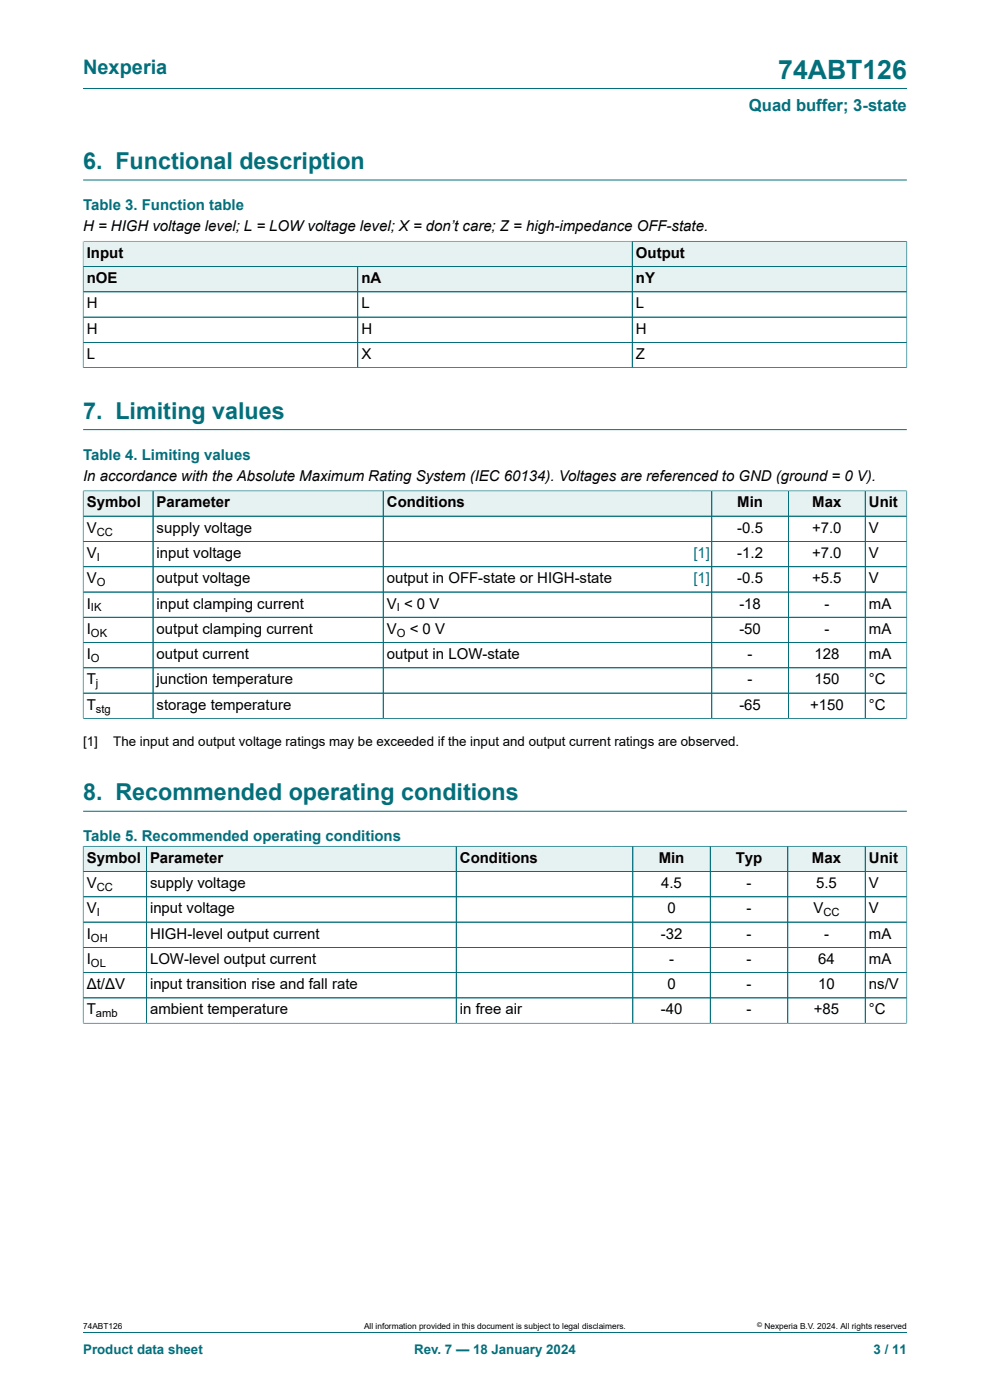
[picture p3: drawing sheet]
<svg xmlns="http://www.w3.org/2000/svg" width="210mm" height="297mm" viewBox="0 0 210 297" stroke-linecap="round" stroke-linejoin="round" font-family="sans-serif">
<defs><g id="words">
<text font-size="5.6" fill="#036f7b" x="165.1" y="16.8">74ABT126</text>
<g font-size="4.9" fill="#036f7b">
<text x="17.6" y="35.9">6. Functional description</text>
<text x="17.6" y="88.8">7. Limiting values</text>
<text x="17.6" y="169.8">8. Recommended operating conditions</text>
</g>
<text font-size="4.2" fill="#036f7b" x="17.6" y="15.6">Nexperia</text>
<text font-size="3.5" fill="#036f7b" x="158.9" y="23.7">Quad buffer; 3-state</text>
<g font-size="3.2" fill="#036f7b">
<text x="17.6" y="44.5">Table 3. Function table</text>
<text x="17.6" y="97.5">Table 4. Limiting values</text>
<text x="17.6" y="178.4">Table 5. Recommended operating conditions</text>
</g>
<g font-size="3.2">
<text x="17.6" y="49.1">H = HIGH voltage level; L = LOW voltage level; X = don’t care; Z = high-impedance OFF-state.</text>
<text x="18.4" y="54.7">Input</text>
<text x="134.9" y="54.7">Output</text>
<text x="18.4" y="60.1">nOE</text>
<text x="18.4" y="65.4">H</text>
<text x="76.7" y="60.1">nA</text>
<text x="76.7" y="65.4">L</text>
<text x="134.9" y="60.1">nY</text>
<text x="134.9" y="65.4">L</text>
<text x="18.4" y="70.8">H</text>
<text x="76.7" y="70.8">H</text>
<text x="134.9" y="70.8">H</text>
<text x="18.4" y="76.1">L</text>
<text x="76.7" y="76.1">X</text>
<text x="134.9" y="76.1">Z</text>
<text x="17.6" y="102">In accordance with the Absolute Maximum Rating System (IEC 60134). Voltages are referenced to GND (ground = 0 V).</text>
<text x="18.4" y="107.6">Symbol</text>
<text x="33.2" y="107.6">Parameter</text>
<text x="82.1" y="107.6">Conditions</text>
<text x="156.4" y="107.6">Min</text>
<text x="172.3" y="107.6">Max</text>
<text x="184.3" y="107.6">Unit</text>
<text x="18.4" y="113">V</text>
<text x="33.2" y="113">supply voltage</text>
<text x="156.4" y="113">-0.5</text>
<text x="172.3" y="113">+7.0</text>
<text x="184.3" y="113">V</text>
<text x="18.4" y="118.4">V</text>
<text x="33.2" y="118.4">input voltage</text>
<text x="156.4" y="118.4">-1.2</text>
<text x="172.3" y="118.4">+7.0</text>
<text x="184.3" y="118.4">V</text>
<text x="18.4" y="123.7">V</text>
<text x="33.2" y="123.7">output voltage</text>
<text x="82.1" y="123.7">output in OFF-state or HIGH-state</text>
<text x="156.4" y="123.7">-0.5</text>
<text x="172.3" y="123.7">+5.5</text>
<text x="184.3" y="123.7">V</text>
<text x="18.4" y="129.1">I</text>
<text x="33.2" y="129.1">input clamping current</text>
<text x="82.1" y="129.1">V &lt; 0 V</text>
<text x="156.8" y="129.1">-18</text>
<text x="174.9" y="129.1">-</text>
<text x="184.3" y="129.1">mA</text>
<text x="18.4" y="134.5">I</text>
<text x="33.2" y="134.5">output clamping current</text>
<text x="82.1" y="134.5">V</text>
<text x="86.9" y="134.5">&lt; 0 V</text>
<text x="156.8" y="134.5">-50</text>
<text x="174.9" y="134.5">-</text>
<text x="184.3" y="134.5">mA</text>
<text x="18.4" y="139.8">I</text>
<text x="33.2" y="139.8">output current</text>
<text x="82.1" y="139.8">output in LOW-state</text>
<text x="158.6" y="139.8">-</text>
<text x="172.8" y="139.8">128</text>
<text x="184.3" y="139.8">mA</text>
<text x="18.4" y="145.2">T</text>
<text x="33.2" y="145.2">junction temperature</text>
<text x="158.6" y="145.2">-</text>
<text x="172.8" y="145.2">150</text>
<text x="184.3" y="145.2">°C</text>
<text x="18.4" y="150.5">T</text>
<text x="33.2" y="150.5">storage temperature</text>
<text x="156.8" y="150.5">-65</text>
<text x="171.8" y="150.5">+150</text>
<text x="184.3" y="150.5">°C</text>
<text x="18.4" y="183">Symbol</text>
<text x="31.8" y="183">Parameter</text>
<text x="97.6" y="183">Conditions</text>
<text x="139.7" y="183">Min</text>
<text x="156.1" y="183">Typ</text>
<text x="172.2" y="183">Max</text>
<text x="184.3" y="183">Unit</text>
<text x="18.4" y="188.4">V</text>
<text x="31.8" y="188.4">supply voltage</text>
<text x="140.2" y="188.4">4.5</text>
<text x="158.4" y="188.4">-</text>
<text x="173.1" y="188.4">5.5</text>
<text x="184.3" y="188.4">V</text>
<text x="18.4" y="193.8">V</text>
<text x="31.8" y="193.8">input voltage</text>
<text x="141.6" y="193.8">0</text>
<text x="158.4" y="193.8">-</text>
<text x="172.5" y="193.8">V</text>
<text x="184.3" y="193.8">V</text>
<text x="18.4" y="199.1">I</text>
<text x="31.8" y="199.1">HIGH-level output current</text>
<text x="140.2" y="199.1">-32</text>
<text x="158.4" y="199.1">-</text>
<text x="174.8" y="199.1">-</text>
<text x="184.3" y="199.1">mA</text>
<text x="18.4" y="204.5">I</text>
<text x="18.4" y="209.8">Δt/ΔV</text>
<text x="31.8" y="204.5">LOW-level output current</text>
<text x="31.8" y="209.8">input transition rise and fall rate</text>
<text x="141.6" y="209.8">0</text>
<text x="141.9" y="204.5">-</text>
<text x="158.4" y="204.5">-</text>
<text x="158.4" y="209.8">-</text>
<text x="173.6" y="204.5">64</text>
<text x="173.6" y="209.8">10</text>
<text x="184.3" y="204.5">mA</text>
<text x="184.3" y="209.8">ns/V</text>
<text x="18.4" y="215.2">T</text>
<text x="31.8" y="215.2">ambient temperature</text>
<text x="97.6" y="215.2">in free air</text>
<text x="140.2" y="215.2">-40</text>
<text x="158.4" y="215.2">-</text>
<text x="172.6" y="215.2">+85</text>
<text x="184.3" y="215.2">°C</text>
</g>
<g font-size="3.2" fill="#00f">
<text x="147.1" y="118.4">[1]</text>
<text x="147.1" y="123.7">[1]</text>
</g>
<g font-size="2.8">
<text x="17.6" y="158.4">[1]</text>
<text x="24" y="158.4">The input and output voltage ratings may be exceeded if the input and output current ratings are observed.</text>
</g>
<g font-size="2.8" fill="#036f7b">
<text x="17.6" y="287.2">Product data sheet</text>
<text x="87.9" y="287.2">Rev. 7 — 18 January 2024</text>
<text x="185.3" y="287.2">3 / 11</text>
</g>
<g font-size="2.4">
<text x="20.5" y="113.6">CC</text>
<text x="20.5" y="119">I</text>
<text x="20.5" y="124.3">O</text>
<text x="19.3" y="129.7">IK</text>
<text x="84.2" y="129.7">I</text>
<text x="19.3" y="135.1">OK</text>
<text x="84.2" y="135.1">O</text>
<text x="19.3" y="140.4">O</text>
<text x="20.4" y="145.8">j</text>
<text x="20.4" y="151.2">stg</text>
<text x="20.5" y="189">CC</text>
<text x="20.5" y="194.4">I</text>
<text x="174.7" y="194.4">CC</text>
<text x="19.3" y="199.7">OH</text>
<text x="19.3" y="205.1">OL</text>
<text x="20.4" y="215.8">amb</text>
</g>
<g font-size="1.8">
<text x="17.6" y="282">74ABT126</text>
<text x="77.2" y="282">All information provided in this document is subject to legal disclaimers.</text>
<text x="162.2" y="282">Nexperia B.V. 2024. All rights reserved</text>
</g>
<text font-size="1.4" x="160.6" y="281.6">©</text>
</g></defs>
<path d="M17.6 18.8h174.8M17.6 38.2h174.8M17.6 51.1v5.5h116.5v-5.4h-116.5" fill="none" stroke="#036f7b" stroke-width=".21"/>
<g fill="#e6f1f2">
<path d="M17.7 51.3h116.3v5.2h-116.3z"/>
<path d="M134.2 51.3h58.1v5.2h-58.1z"/>
</g>
<path d="M192.4 51.1v5.5h-58.3v-5.4h58.3" fill="none" stroke="#036f7b" stroke-width=".21"/>
<path d="M17.7 56.6h58.1v5.2h-58.1z" fill="#e6f1f2"/>
<path d="M17.6 56.6h58.3v5.3h-58.3z" fill="none" stroke="#036f7b" stroke-width=".21"/>
<path d="M75.9 56.6h58.1v5.2h-58.1z" fill="#e6f1f2"/>
<path d="M75.9 56.6h58.2v5.3h-58.2z" fill="none" stroke="#036f7b" stroke-width=".21"/>
<path d="M134.2 56.6h58.1v5.2h-58.1z" fill="#e6f1f2"/>
<path d="M17.6 51.3v26.8M17.7 56.6h174.7M17.7 51.2h174.6M75.9 56.6v21.4M134.1 51.3v26.7M192.4 51.3v26.8M17.6 78h174.8M17.6 61.9h174.8M17.6 67.3h174.8M17.6 72.6h174.8M17.6 91.1h174.8" fill="none" stroke="#036f7b" stroke-width=".21"/>
<path d="M17.7 104.2h14.7v5.2h-14.7z" fill="#e6f1f2"/>
<path d="M17.6 104.1v5.4h14.9v-5.4h-14.9" fill="none" stroke="#036f7b" stroke-width=".21"/>
<path d="M32.5 104.2h48.7v5.2h-48.7z" fill="#e6f1f2"/>
<path d="M32.5 104.1h48.8v5.4h-48.8z" fill="none" stroke="#036f7b" stroke-width=".21"/>
<path d="M81.4 104.2h65v5.2h-65z" fill="#e6f1f2"/>
<path d="M146.4 104.1h-65.1v5.4h65.1" fill="none" stroke="#036f7b" stroke-width=".21"/>
<path d="M146.4 104.2h4.5v5.2h-4.5z" fill="#e6f1f2"/>
<path d="M146.4 104.1h4.6v5.4h-4.6" fill="none" stroke="#036f7b" stroke-width=".21"/>
<path d="M151.1 104.2h16.1v5.2h-16.1z" fill="#e6f1f2"/>
<path d="M151 104.1h16.3v5.4h-16.3z" fill="none" stroke="#036f7b" stroke-width=".21"/>
<path d="M167.3 104.2h16.2v5.2h-16.2z" fill="#e6f1f2"/>
<path d="M167.3 104.1h16.2v5.4h-16.2z" fill="none" stroke="#036f7b" stroke-width=".21"/>
<path d="M183.6 104.2h8.7v5.2h-8.7z" fill="#e6f1f2"/>
<g fill="none" stroke="#036f7b" stroke-width=".21">
<path d="M17.6 109.5h174.8M17.6 114.9h174.8M17.6 104.2v48.3M17.7 104.1h174.7M32.5 104.2v48.2M81.3 104.2v48.2M151 104.2v48.2M167.3 104.2v48.2M183.5 104.1v48.3M192.4 104.1v48.4M17.6 120.2h174.8M17.6 125.6h174.8"/>
<path d="M17.6 131h174.8M17.6 136.3h174.8M17.6 152.4h174.8M17.6 141.7h174.8M17.6 147h174.8M17.6 172.1h174.8"/>
</g>
<path d="M17.7 179.6h13.3v5.2h-13.3z" fill="#e6f1f2"/>
<path d="M17.6 179.5v5.4h13.4v-5.4h-13.4" fill="none" stroke="#036f7b" stroke-width=".21"/>
<path d="M31.1 179.6h65.6v5.2h-65.6z" fill="#e6f1f2"/>
<path d="M31 179.5h65.8v5.4h-65.8z" fill="none" stroke="#036f7b" stroke-width=".21"/>
<path d="M96.9 179.6h32.8v5.2h-32.8z" fill="#e6f1f2"/>
<path d="M129.7 179.5h-32.9v5.4h32.9" fill="none" stroke="#036f7b" stroke-width=".21"/>
<path d="M129.7 179.6h4.5v5.2h-4.5z" fill="#e6f1f2"/>
<path d="M129.7 179.5h4.5v5.4h-4.5" fill="none" stroke="#036f7b" stroke-width=".21"/>
<path d="M134.3 179.6h16.3v5.2h-16.3z" fill="#e6f1f2"/>
<path d="M134.2 179.5h16.5v5.4h-16.5z" fill="none" stroke="#036f7b" stroke-width=".21"/>
<path d="M150.7 179.6h16.3v5.2h-16.3z" fill="#e6f1f2"/>
<path d="M150.7 179.5h16.4v5.4h-16.4z" fill="none" stroke="#036f7b" stroke-width=".21"/>
<path d="M167.2 179.6h16.3v5.2h-16.3z" fill="#e6f1f2"/>
<path d="M167.1 179.5h16.4v5.4h-16.4z" fill="none" stroke="#036f7b" stroke-width=".21"/>
<path d="M183.6 179.6h8.7v5.2h-8.7z" fill="#e6f1f2"/>
<g fill="none" stroke="#036f7b" stroke-width=".21">
<path d="M17.6 179.6v37.5M17.7 179.5h174.7M31 179.6v37.5M96.8 179.6v37.5M134.2 179.6v37.5M150.7 179.6v37.5M167.1 179.6v37.5M183.5 179.5v37.6M192.4 179.5v37.6M17.6 184.9h174.8M17.6 195.6h174.8M192.4 190.3h-174.8"/>
<path d="M17.6 217.1h174.8M192.4 201h-174.8M192.4 206.3h-174.8M192.4 211.7h-174.8M17.6 282.6h174.8"/>
</g>
<use href="#words"/>
</svg>
